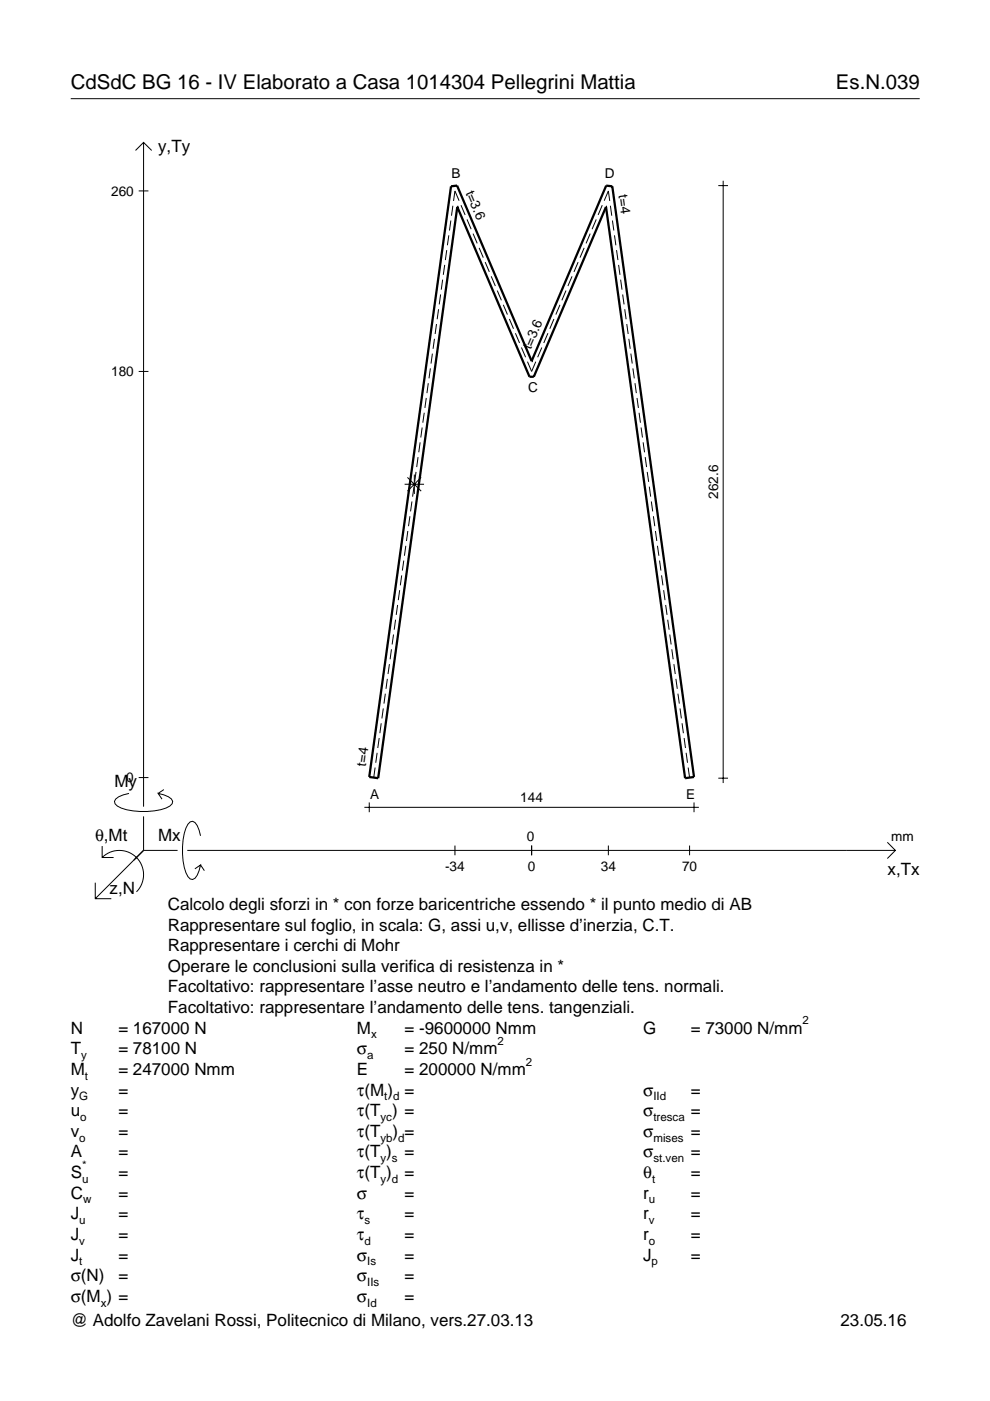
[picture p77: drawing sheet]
<svg xmlns="http://www.w3.org/2000/svg" width="210mm" height="297mm" viewBox="0 0 210 297" stroke-linecap="round" stroke-linejoin="round" font-family="sans-serif">
<defs><g id="words">
<g font-size="4.3">
<text x="15" y="18.9">CdSdC BG 16 - IV Elaborato a Casa 1014304 Pellegrini Mattia</text>
<text x="177.2" y="18.9">Es.N.039</text>
</g>
<g font-size="3.6">
<text x="33.5" y="32.3">y,Ty</text>
<text x="24.3" y="166.9">My</text>
<text x="20.1" y="178.2">θ,Mt</text>
<text x="33.5" y="178.2">Mx</text>
<text x="188.2" y="185.5">x,Tx</text>
<text x="23.2" y="189.6">z,N</text>
<text x="35.6" y="192.9">Calcolo degli sforzi in * con forze baricentriche essendo * il punto medio di AB</text>
<text x="35.6" y="197.3">Rappresentare sul foglio, in scala: G, assi u,v, ellisse d’inerzia, C.T.</text>
<text x="35.6" y="201.7">Rappresentare i cerchi di Mohr</text>
<text x="35.6" y="206">Operare le conclusioni sulla verifica di resistenza in *</text>
<text x="35.6" y="210.4">Facoltativo: rappresentare l’asse neutro e l’andamento delle tens. normali.</text>
<text x="35.6" y="214.8">Facoltativo: rappresentare l’andamento delle tens. tangenziali.</text>
<text x="15" y="219.2">N</text>
<text x="25.1" y="219.2">= 167000 N</text>
<text x="75.7" y="219.2">M</text>
<text x="85.8" y="219.2">= -9600000 Nmm</text>
<text x="136.4" y="219.2">G</text>
<text x="146.5" y="219.2">= 73000 N/mm</text>
<text x="15" y="227.9">M</text>
<text x="15" y="223.5">T</text>
<text x="25.1" y="227.9">= 247000 Nmm</text>
<text x="25.1" y="223.5">= 78100 N</text>
<text x="75.7" y="223.5">σ</text>
<text x="75.7" y="227.9">E</text>
<text x="85.8" y="223.5">= 250 N/mm</text>
<text x="85.8" y="227.9">= 200000 N/mm</text>
<text x="15" y="232.3">y</text>
<text x="25.1" y="232.3">=</text>
<text x="75.7" y="232.3">τ(M ) =</text>
<text x="136.4" y="232.3">σ</text>
<text x="146.5" y="232.3">=</text>
<text x="15" y="236.7">u</text>
<text x="25.1" y="236.7">=</text>
<text x="75.7" y="236.7">τ(T ) =</text>
<text x="136.4" y="236.7">σ</text>
<text x="146.5" y="236.7">=</text>
<text x="15" y="245.4">A</text>
<text x="15" y="241">v</text>
<text x="25.1" y="241">=</text>
<text x="25.1" y="245.4">=</text>
<text x="75.7" y="245.4">τ(T )</text>
<text x="75.7" y="241">τ(T</text>
<text x="83.3" y="241">) =</text>
<text x="85.8" y="245.4">=</text>
<text x="136.4" y="241">σ</text>
<text x="136.4" y="245.4">σ</text>
<text x="146.5" y="241">=</text>
<text x="146.5" y="245.4">=</text>
<text x="15" y="249.8">S</text>
<text x="25.1" y="249.8">=</text>
<text x="75.7" y="249.8">τ(T )</text>
<text x="85.8" y="249.8">=</text>
<text x="136.4" y="249.8">θ</text>
<text x="146.5" y="249.8">=</text>
<text x="15" y="254.2">C</text>
<text x="25.1" y="254.2">=</text>
<text x="75.7" y="254.2">σ</text>
<text x="85.8" y="254.2">=</text>
<text x="136.4" y="254.2">r</text>
<text x="146.5" y="254.2">=</text>
<text x="15" y="262.9">J</text>
<text x="15" y="258.5">J</text>
<text x="25.1" y="262.9">=</text>
<text x="25.1" y="258.5">=</text>
<text x="75.7" y="258.5">τ</text>
<text x="75.7" y="262.9">τ</text>
<text x="85.8" y="258.5">=</text>
<text x="85.8" y="262.9">=</text>
<text x="136.4" y="262.9">r</text>
<text x="136.4" y="258.5">r</text>
<text x="146.5" y="262.9">=</text>
<text x="146.5" y="258.5">=</text>
<text x="15" y="267.3">J</text>
<text x="25.1" y="267.3">=</text>
<text x="75.7" y="267.3">σ</text>
<text x="85.8" y="267.3">=</text>
<text x="136.4" y="267.3">J</text>
<text x="146.5" y="267.3">=</text>
<text x="15" y="271.7">σ(N)</text>
<text x="25.1" y="271.7">=</text>
<text x="75.7" y="271.7">σ</text>
<text x="85.8" y="271.7">=</text>
<text x="15" y="276">σ(M ) =</text>
<text x="15" y="281.2">@ Adolfo Zavelani Rossi, Politecnico di Milano, vers.27.03.13</text>
<text x="75.7" y="276">σ</text>
<text x="85.8" y="276">=</text>
<text x="178.2" y="281.2">23.05.16</text>
</g>
<g font-size="2.9">
<text x="23.6" y="41.5">260</text>
<text x="95.7" y="37.7">B</text>
<text x="98.7" y="40.9" transform="rotate(67 98.7 40.9)">t=3.6</text>
<text x="128.2" y="37.7">D</text>
<text x="131.1" y="41.4" transform="rotate(82 131.1 41.4)">t=4</text>
<text x="112.6" y="74.3" transform="rotate(-67 112.6 74.3)">t=3.6</text>
<text x="23.6" y="79.8">180</text>
<text x="112" y="83.2">C</text>
<text x="152.3" y="105.8" transform="rotate(-90 152.3 105.8)">262.6</text>
<text x="26.8" y="165.9">0</text>
<text x="77.5" y="162.6" transform="rotate(-82 77.5 162.6)">t=4</text>
<text x="78.5" y="169.4">A</text>
<text x="110.3" y="170.1">144</text>
<text x="145.5" y="169.4">E</text>
<text x="111.7" y="178.2">0</text>
<text x="189" y="178.2">mm</text>
<text x="94.4" y="184.7">-34</text>
<text x="111.9" y="184.7">0</text>
<text x="127.4" y="184.7">34</text>
<text x="144.6" y="184.7">70</text>
</g>
<g font-size="2.4">
<text x="78.7" y="220.2">x</text>
<text x="105.5" y="221.5">2</text>
<text x="170.2" y="217.2">2</text>
<text x="17.2" y="224.5">y</text>
<text x="77.9" y="224.5">a</text>
<text x="111.5" y="225.9">2</text>
<text x="16.8" y="233.3">G</text>
<text x="18" y="228.9">t</text>
<text x="81.5" y="233.3">t d</text>
<text x="138.5" y="233.3">IId</text>
<text x="17" y="237.7">o</text>
<text x="80.7" y="237.7">yc</text>
<text x="138.5" y="237.7">tresca</text>
<text x="16.8" y="242">o</text>
<text x="80.7" y="242">yb d</text>
<text x="138.5" y="242">mises</text>
<text x="17.4" y="250.8">u</text>
<text x="17.4" y="247.8">*</text>
<text x="80.7" y="246.4">y s</text>
<text x="80.7" y="250.8">y d</text>
<text x="138.2" y="250.8">t</text>
<text x="138.5" y="246.4">st.ven</text>
<text x="17.6" y="255.2">w</text>
<text x="137.6" y="255.2">u</text>
<text x="16.8" y="263.9">v</text>
<text x="16.8" y="259.5">u</text>
<text x="77.3" y="259.5">s</text>
<text x="77.3" y="263.9">d</text>
<text x="137.6" y="263.9">o</text>
<text x="137.6" y="259.5">v</text>
<text x="16.8" y="268.3">t</text>
<text x="77.9" y="268.3">Is</text>
<text x="138.2" y="268.3">p</text>
<text x="77.9" y="272.7">IIs</text>
<text x="21.4" y="277">x</text>
<text x="77.9" y="277">Id</text>
</g>
</g></defs>
<g fill="none" stroke="#000" stroke-width=".21">
<path d="M15 20.9h180M28.7 31.9l1.7-1.7 1.8 1.7M30.4 30.2v140.8M152.3 39.4h2.1M153.3 38.3v127.7M29.4 40.5h2.1M93.8 59.3l-.2 2.1M94.3 56.2l-.3 2.1M94.7 53l-.3 2.1M95.2 49.9l-.3 2.1M95.6 46.8l-.3 2.1M96 43.6l-.3 2.1"/>
<path d="M97.3 42.6l-.8-2.1-.3 2.1M97.7 43.5l.9 2.1M99 46.5l.9 2.1M100.3 49.5l.9 2.1M101.6 52.6l.9 2M102.9 55.6l.8 2M104.1 58.6l.9 2.1M121.3 58.6l-.9 2.1M122.6 55.6l-.9 2M123.9 52.6l-.9 2M125.1 49.5l-.8 2.1M126.4 46.5l-.9 2.1"/>
<path d="M127.7 43.5l-.9 2.1M128.1 42.6l.9-2.1 .3 2.1M129.4 43.6l.3 2.1M129.8 46.8l.3 2.1M130.3 49.9l.3 2.1M130.7 53l.3 2.1M131.2 56.2l.2 2.1M131.6 59.3l.3 2.1M29.4 78.8h2.1M91.2 78.1l-.2 2.1M91.7 75l-.3 2.1M92.1 71.8l-.3 2.2"/>
<path d="M92.5 68.7l-.2 2.1M93 65.6l-.3 2.1M93.4 62.4l-.3 2.1M105.4 61.6l.9 2.1M106.7 64.6l.9 2.1M108 67.6l.9 2.1M109.3 70.7l.9 2M110.6 73.7l.8 2M111.8 76.7l.9 2.1 .9-2.1M114.9 73.7l-.9 2M116.2 70.7l-.9 2M117.4 67.6l-.8 2.1"/>
<path d="M118.7 64.6l-.9 2.1M120 61.6l-.9 2.1M132 62.4l.3 2.1M132.5 65.6l.2 2.1M132.9 68.7l.3 2.1M133.3 71.8l.3 2.2M133.8 75l.2 2.1M134.2 78.1l.3 2.1M88.6 96.9l-.3 2.1M89.1 93.8l-.3 2.1M89.5 90.6l-.3 2.2M89.9 87.5l-.3 2.1"/>
<path d="M90.4 84.4l-.3 2.1M90.8 81.2l-.3 2.2M134.6 81.2l.3 2.2M135.1 84.4l.3 2.1M135.5 87.5l.3 2.1M135.9 90.6l.3 2.2M136.4 93.8l.3 2.1M136.8 96.9l.3 2.1M85.6 118.9l-.3 2.1M85.8 102.7h4.1M86 115.7l-.3 2.1M86.4 101.2l2.9 2.9"/>
<path d="M86.5 112.6l-.3 2.1M86.9 109.5l-.3 2.1M87.3 106.3l-.3 2.1M87.8 103.2l-.3 2.1M87.8 100.6v4.1M88.2 100.1l-.3 2.1M89.3 101.2l-2.9 2.9M137.2 100.1l.3 2.1M137.7 103.2l.3 2.1M138.1 106.3l.3 2.1M138.5 109.5l.3 2.1M139 112.6l.3 2.1"/>
<path d="M139.4 115.7l.3 2.1M139.8 118.9l.3 2.1M83 137.7l-.3 2.1M83.4 134.5l-.3 2.1M83.9 131.4l-.3 2.1M84.3 128.3l-.3 2.1M84.7 125.1l-.3 2.1M85.2 122l-.3 2.1M140.3 122l.3 2.1M140.7 125.1l.3 2.1M141.1 128.3l.3 2.1M141.6 131.4l.3 2.1"/>
<path d="M142 134.5l.3 2.1M142.4 137.7l.3 2.1M80 159.6l-.3 2.1M80.4 156.5l-.3 2.1M80.8 153.3l-.3 2.2M81.3 150.2l-.3 2.1M81.7 147.1l-.3 2.1M82.1 143.9l-.3 2.2M82.6 140.8l-.3 2.1M142.9 140.8l.3 2.1M143.3 143.9l.3 2.2M143.7 147.1l.3 2.1"/>
<path d="M144.2 150.2l.3 2.1M144.6 153.3l.3 2.2M145 156.5l.3 2.1M145.5 159.6l.3 2.1M21.7 179.4v2.4h2.4M27.3 168.2a3.6 3.6 0 0 0-3 1.7l.1 .5a5.6 5.6 0 0 0 3.8 1.5 13.4 13.4 0 0 0 7.8-1l.5-.5 .1-.5a3.6 3.6 0 0 0-3.1-1.7l.8 1.2M29.4 164.9h2.1M30.4 173.1v7.2M34.7 167.4l-1.2 .8M42.5 177.2a3.6 3.6 0 0 0-1.7-3.1l-.5 .2a5.7 5.7 0 0 0-1.5 3.7 13.3 13.3 0 0 0 1 7.9l.5 .5 .5 .1a3.6 3.6 0 0 0 1.7-3.1l-1.2 .8M77.3 171.2h70.9M78.3 170.1v2.1"/>
<path d="M79.5 162.7l-.3 2.2M96.5 179.3v2M112.7 179.3v2M129 179.3v2M145.9 162.7l.3 2.2M146.2 179.3v2M147.1 170.1v2.1M152.3 165h2.1M188.1 178.6l1.7 1.7-1.7 1.7M20.2 187.2v3.3h3.4M21.7 181.8a5.1 5.1 0 0 1 7.2 0 5.1 5.1 0 0 1 0 7.3M30.4 180.3l-10.2 10.2"/>
<path d="M30.4 180.3h7.2M39.7 180.3h150.1M42.5 183.4l.8 1.2"/>
</g>
<path d="M97 43.9h.1M97 43.9l-16.8 121.1-1.9-.3 17.3-125.2 1.3-.1 15.8 37.2M97 43.9l15.3 36h.9l15.3-36M128.5 43.9h.1M128.5 43.9l16.8 121.1 1.8-.3-17.3-125.2-1.3-.1-15.8 37.2M112.7 76.6h.1" fill="none" stroke="#000" stroke-width=".48"/>
<use href="#words"/>
</svg>
